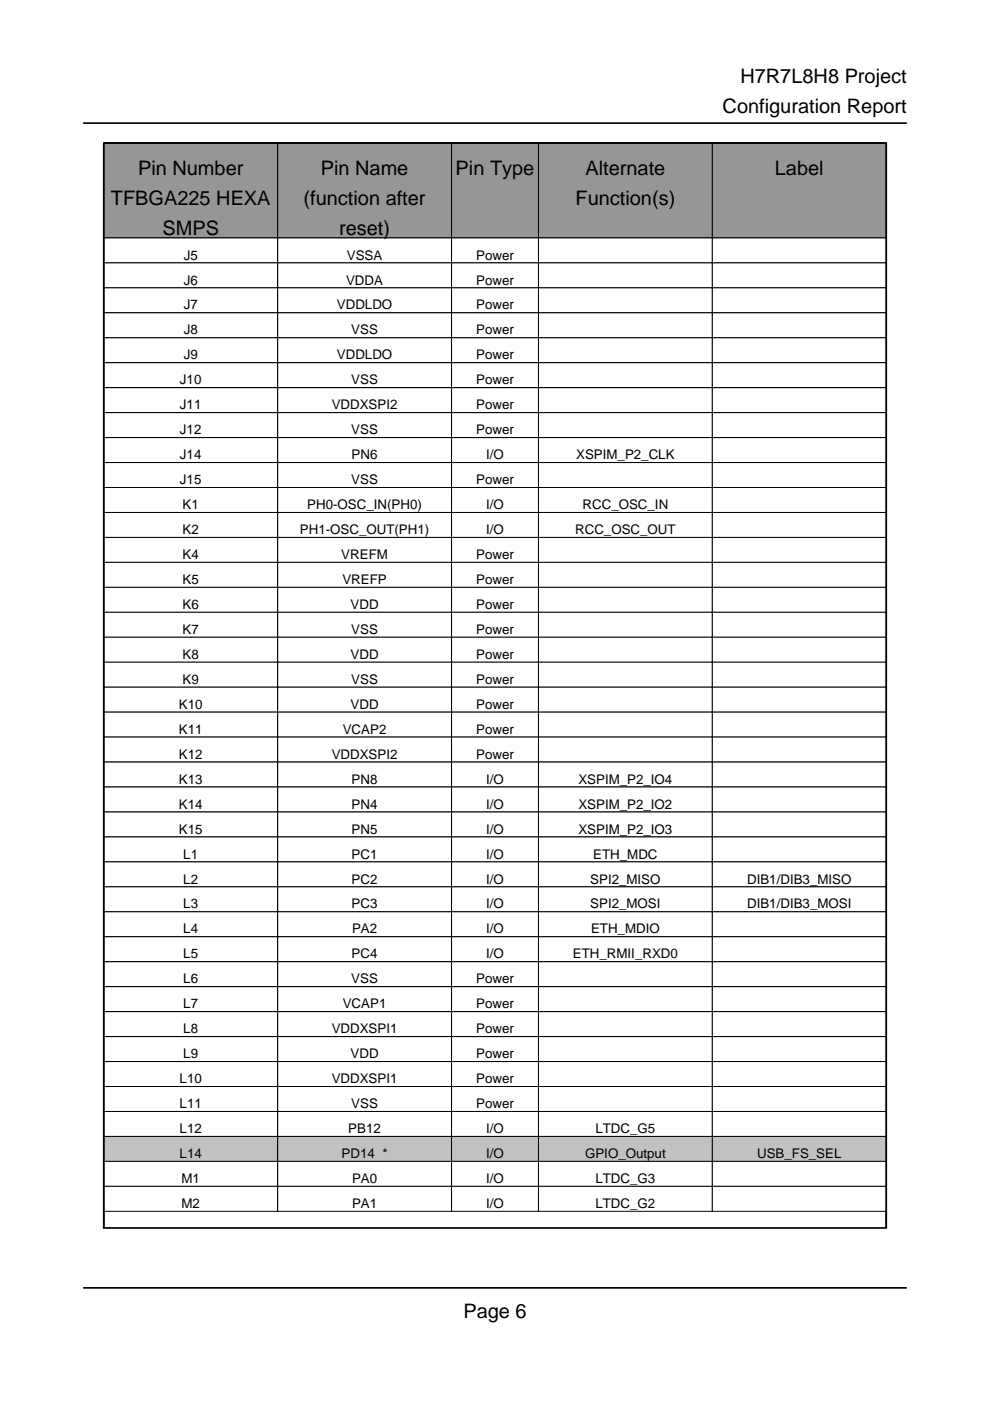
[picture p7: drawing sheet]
<svg xmlns="http://www.w3.org/2000/svg" width="210mm" height="297mm" viewBox="0 0 210 297" stroke-linecap="round" stroke-linejoin="round" font-family="sans-serif">
<defs><g id="words">
<g font-size="4.2">
<text x="157" y="17.6">H7R7L8H8 Project</text>
<text x="153.2" y="24">Configuration Report</text>
<text x="29.3" y="37">Pin Number</text>
<text x="68" y="37">Pin Name</text>
<text x="96.6" y="37">Pin Type</text>
<text x="124.1" y="37">Alternate</text>
<text x="164.3" y="37">Label</text>
<text x="23.5" y="43.4">TFBGA225 HEXA</text>
<text x="64.4" y="43.4">(function after</text>
<text x="122" y="43.4">Function(s)</text>
<text x="34.4" y="49.7">SMPS</text>
<text x="71.9" y="49.7">reset)</text>
<text x="98.2" y="279.4">Page 6</text>
</g>
<g font-size="2.8">
<text x="38.9" y="55">J5</text>
<text x="73.5" y="55">VSSA</text>
<text x="101" y="55">Power</text>
<text x="38.9" y="60.3">J6</text>
<text x="38.9" y="65.6">J7</text>
<text x="71.4" y="65.6">VDDLDO</text>
<text x="73.4" y="60.3">VDDA</text>
<text x="101" y="60.3">Power</text>
<text x="101" y="65.6">Power</text>
<text x="38.9" y="70.9">J8</text>
<text x="74.5" y="70.9">VSS</text>
<text x="101" y="70.9">Power</text>
<text x="38.9" y="76.2">J9</text>
<text x="71.4" y="76.2">VDDLDO</text>
<text x="101" y="76.2">Power</text>
<text x="38.2" y="81.5">J10</text>
<text x="74.5" y="81.5">VSS</text>
<text x="101" y="81.5">Power</text>
<text x="38.2" y="86.8">J11</text>
<text x="70.3" y="86.8">VDDXSPI2</text>
<text x="101" y="86.8">Power</text>
<text x="38.2" y="92.1">J12</text>
<text x="74.5" y="92.1">VSS</text>
<text x="101" y="92.1">Power</text>
<text x="38.2" y="97.4">J14</text>
<text x="74.6" y="97.4">PN6</text>
<text x="103.1" y="97.4">I/O</text>
<text x="122.2" y="97.4">XSPIM_P2_CLK</text>
<text x="38.2" y="102.7">J15</text>
<text x="38.7" y="107.9">K1</text>
<text x="65.2" y="107.9">PH0-OSC_IN(PH0)</text>
<text x="74.5" y="102.7">VSS</text>
<text x="101" y="102.7">Power</text>
<text x="103.1" y="107.9">I/O</text>
<text x="123.5" y="107.9">RCC_OSC_IN</text>
<text x="38.7" y="113.2">K2</text>
<text x="63.6" y="113.2">PH1-OSC_OUT(PH1)</text>
<text x="103.1" y="113.2">I/O</text>
<text x="121.9" y="113.2">RCC_OSC_OUT</text>
<text x="38.7" y="118.5">K4</text>
<text x="72.4" y="118.5">VREFM</text>
<text x="101" y="118.5">Power</text>
<text x="38.7" y="123.8">K5</text>
<text x="72.6" y="123.8">VREFP</text>
<text x="101" y="123.8">Power</text>
<text x="38.7" y="129.1">K6</text>
<text x="74.3" y="129.1">VDD</text>
<text x="101" y="129.1">Power</text>
<text x="38.7" y="134.4">K7</text>
<text x="74.5" y="134.4">VSS</text>
<text x="101" y="134.4">Power</text>
<text x="38.7" y="139.7">K8</text>
<text x="74.3" y="139.7">VDD</text>
<text x="101" y="139.7">Power</text>
<text x="38.7" y="145">K9</text>
<text x="74.5" y="145">VSS</text>
<text x="101" y="145">Power</text>
<text x="37.9" y="150.3">K10</text>
<text x="37.9" y="155.6">K11</text>
<text x="72.7" y="155.6">VCAP2</text>
<text x="74.3" y="150.3">VDD</text>
<text x="101" y="150.3">Power</text>
<text x="101" y="155.6">Power</text>
<text x="37.9" y="160.9">K12</text>
<text x="70.3" y="160.9">VDDXSPI2</text>
<text x="101" y="160.9">Power</text>
<text x="37.9" y="166.2">K13</text>
<text x="74.6" y="166.2">PN8</text>
<text x="103.1" y="166.2">I/O</text>
<text x="122.6" y="166.2">XSPIM_P2_IO4</text>
<text x="37.9" y="171.4">K14</text>
<text x="74.6" y="171.4">PN4</text>
<text x="103.1" y="171.4">I/O</text>
<text x="122.6" y="171.4">XSPIM_P2_IO2</text>
<text x="37.9" y="176.7">K15</text>
<text x="74.6" y="176.7">PN5</text>
<text x="103.1" y="176.7">I/O</text>
<text x="122.6" y="176.7">XSPIM_P2_IO3</text>
<text x="38.9" y="182">L1</text>
<text x="74.6" y="182">PC1</text>
<text x="103.1" y="182">I/O</text>
<text x="125.8" y="182">ETH_MDC</text>
<text x="38.9" y="187.3">L2</text>
<text x="74.6" y="187.3">PC2</text>
<text x="103.1" y="187.3">I/O</text>
<text x="125.2" y="187.3">SPI2_MISO</text>
<text x="158.4" y="187.3">DIB1/DIB3_MISO</text>
<text x="38.9" y="192.6">L3</text>
<text x="38.9" y="197.9">L4</text>
<text x="74.6" y="192.6">PC3</text>
<text x="74.6" y="197.9">PA2</text>
<text x="103.1" y="192.6">I/O</text>
<text x="103.1" y="197.9">I/O</text>
<text x="125.2" y="192.6">SPI2_MOSI</text>
<text x="125.3" y="197.9">ETH_MDIO</text>
<text x="158.4" y="192.6">DIB1/DIB3_MOSI</text>
<text x="38.9" y="203.2">L5</text>
<text x="74.6" y="203.2">PC4</text>
<text x="103.1" y="203.2">I/O</text>
<text x="121.5" y="203.2">ETH_RMII_RXD0</text>
<text x="38.9" y="208.5">L6</text>
<text x="74.5" y="208.5">VSS</text>
<text x="101" y="208.5">Power</text>
<text x="38.9" y="213.8">L7</text>
<text x="72.7" y="213.8">VCAP1</text>
<text x="101" y="213.8">Power</text>
<text x="38.9" y="219.1">L8</text>
<text x="70.3" y="219.1">VDDXSPI1</text>
<text x="101" y="219.1">Power</text>
<text x="38.9" y="224.4">L9</text>
<text x="74.3" y="224.4">VDD</text>
<text x="101" y="224.4">Power</text>
<text x="38.1" y="229.7">L10</text>
<text x="70.3" y="229.7">VDDXSPI1</text>
<text x="101" y="229.7">Power</text>
<text x="38.1" y="234.9">L11</text>
<text x="74.5" y="234.9">VSS</text>
<text x="101" y="234.9">Power</text>
<text x="38.1" y="240.2">L12</text>
<text x="38.1" y="245.5">L14</text>
<text x="72.4" y="245.5">PD14 *</text>
<text x="73.9" y="240.2">PB12</text>
<text x="103.1" y="240.2">I/O</text>
<text x="103.1" y="245.5">I/O</text>
<text x="124.1" y="245.5">GPIO_Output</text>
<text x="126.2" y="240.2">LTDC_G5</text>
<text x="160.5" y="245.5">USB_FS_SEL</text>
<text x="38.5" y="250.8">M1</text>
<text x="74.6" y="250.8">PA0</text>
<text x="103.1" y="250.8">I/O</text>
<text x="126.2" y="250.8">LTDC_G3</text>
<text x="38.5" y="256.1">M2</text>
<text x="74.6" y="256.1">PA1</text>
<text x="103.1" y="256.1">I/O</text>
<text x="126.2" y="256.1">LTDC_G2</text>
</g>
</g></defs>
<path d="M22 260.3v-230h165.9v230" fill="none" stroke="#000" stroke-width=".35"/>
<path d="M22 30.3h36.9v20.1h-36.9z" fill="#90989e"/>
<path d="M22 30.3h36.9v20.1h-36.9z" fill="none" stroke="#000" stroke-width=".21"/>
<path d="M58.9 30.3h36.8v20.1h-36.8z" fill="#90989e"/>
<path d="M58.9 30.3h36.8v20.1h-36.8z" fill="none" stroke="#000" stroke-width=".21"/>
<path d="M95.7 30.3h18.5v20.1h-18.5z" fill="#90989e"/>
<path d="M95.7 30.3h18.5v20.1h-18.5z" fill="none" stroke="#000" stroke-width=".21"/>
<path d="M114.2 30.3h36.8v20.1h-36.8z" fill="#90989e"/>
<path d="M114.2 30.3h36.8v20.1h-36.8z" fill="none" stroke="#000" stroke-width=".21"/>
<path d="M151 30.3h36.9v20.1h-36.9z" fill="#90989e"/>
<path d="M151 30.3h36.9v20.1h-36.9z" fill="none" stroke="#000" stroke-width=".21"/>
<path d="M22 50.4h36.9v5.3h-36.9z" fill="#fff"/>
<path d="M22 50.4h36.9v5.3h-36.9z" fill="none" stroke="#000" stroke-width=".21"/>
<path d="M58.9 50.4h36.8v5.3h-36.8z" fill="#fff"/>
<path d="M58.9 50.4h36.8v5.3h-36.8z" fill="none" stroke="#000" stroke-width=".21"/>
<path d="M95.7 50.4h18.5v5.3h-18.5z" fill="#fff"/>
<path d="M95.7 50.4h18.5v5.3h-18.5z" fill="none" stroke="#000" stroke-width=".21"/>
<path d="M114.2 50.4h36.8v5.3h-36.8z" fill="#fff"/>
<path d="M114.2 50.4h36.8v5.3h-36.8z" fill="none" stroke="#000" stroke-width=".21"/>
<path d="M151 50.4h36.9v5.3h-36.9z" fill="#fff"/>
<path d="M151 50.4h36.9v5.3h-36.9z" fill="none" stroke="#000" stroke-width=".21"/>
<path d="M22 55.7h36.9v5.3h-36.9z" fill="#fff"/>
<path d="M22 55.7h36.9v5.3h-36.9z" fill="none" stroke="#000" stroke-width=".21"/>
<path d="M58.9 55.7h36.8v5.3h-36.8z" fill="#fff"/>
<path d="M58.9 55.7h36.8v5.3h-36.8z" fill="none" stroke="#000" stroke-width=".21"/>
<path d="M95.7 55.7h18.5v5.3h-18.5z" fill="#fff"/>
<path d="M95.7 55.7h18.5v5.3h-18.5z" fill="none" stroke="#000" stroke-width=".21"/>
<path d="M114.2 55.7h36.8v5.3h-36.8z" fill="#fff"/>
<path d="M114.2 55.7h36.8v5.3h-36.8z" fill="none" stroke="#000" stroke-width=".21"/>
<path d="M151 55.7h36.9v5.3h-36.9z" fill="#fff"/>
<path d="M151 55.7h36.9v5.3h-36.9z" fill="none" stroke="#000" stroke-width=".21"/>
<path d="M22 61h36.9v5.3h-36.9z" fill="#fff"/>
<path d="M22 61h36.9v5.3h-36.9z" fill="none" stroke="#000" stroke-width=".21"/>
<path d="M58.9 61h36.8v5.3h-36.8z" fill="#fff"/>
<path d="M58.9 61h36.8v5.3h-36.8z" fill="none" stroke="#000" stroke-width=".21"/>
<path d="M95.7 61h18.5v5.3h-18.5z" fill="#fff"/>
<path d="M95.7 61h18.5v5.3h-18.5z" fill="none" stroke="#000" stroke-width=".21"/>
<path d="M114.2 61h36.8v5.3h-36.8z" fill="#fff"/>
<path d="M114.2 61h36.8v5.3h-36.8z" fill="none" stroke="#000" stroke-width=".21"/>
<path d="M151 61h36.9v5.3h-36.9z" fill="#fff"/>
<path d="M151 61h36.9v5.3h-36.9z" fill="none" stroke="#000" stroke-width=".21"/>
<path d="M22 66.3h36.9v5.3h-36.9z" fill="#fff"/>
<path d="M22 66.3h36.9v5.3h-36.9z" fill="none" stroke="#000" stroke-width=".21"/>
<path d="M58.9 66.3h36.8v5.3h-36.8z" fill="#fff"/>
<path d="M58.9 66.3h36.8v5.3h-36.8z" fill="none" stroke="#000" stroke-width=".21"/>
<path d="M95.7 66.3h18.5v5.3h-18.5z" fill="#fff"/>
<path d="M95.7 66.3h18.5v5.3h-18.5z" fill="none" stroke="#000" stroke-width=".21"/>
<path d="M114.2 66.3h36.8v5.3h-36.8z" fill="#fff"/>
<path d="M114.2 66.3h36.8v5.3h-36.8z" fill="none" stroke="#000" stroke-width=".21"/>
<path d="M151 66.3h36.9v5.3h-36.9z" fill="#fff"/>
<path d="M151 66.3h36.9v5.3h-36.9z" fill="none" stroke="#000" stroke-width=".21"/>
<path d="M22 71.6h36.9v5.3h-36.9z" fill="#fff"/>
<path d="M22 71.6h36.9v5.3h-36.9z" fill="none" stroke="#000" stroke-width=".21"/>
<path d="M58.9 71.6h36.8v5.3h-36.8z" fill="#fff"/>
<path d="M58.9 71.6h36.8v5.3h-36.8z" fill="none" stroke="#000" stroke-width=".21"/>
<path d="M95.7 71.6h18.5v5.3h-18.5z" fill="#fff"/>
<path d="M95.7 71.6h18.5v5.3h-18.5z" fill="none" stroke="#000" stroke-width=".21"/>
<path d="M114.2 71.6h36.8v5.3h-36.8z" fill="#fff"/>
<path d="M114.2 71.6h36.8v5.3h-36.8z" fill="none" stroke="#000" stroke-width=".21"/>
<path d="M151 71.6h36.9v5.3h-36.9z" fill="#fff"/>
<path d="M151 71.6h36.9v5.3h-36.9z" fill="none" stroke="#000" stroke-width=".21"/>
<path d="M22 76.9h36.9v5.3h-36.9z" fill="#fff"/>
<path d="M22 76.9h36.9v5.3h-36.9z" fill="none" stroke="#000" stroke-width=".21"/>
<path d="M58.9 76.9h36.8v5.3h-36.8z" fill="#fff"/>
<path d="M58.9 76.9h36.8v5.3h-36.8z" fill="none" stroke="#000" stroke-width=".21"/>
<path d="M95.7 76.9h18.5v5.3h-18.5z" fill="#fff"/>
<path d="M95.7 76.9h18.5v5.3h-18.5z" fill="none" stroke="#000" stroke-width=".21"/>
<path d="M114.2 76.9h36.8v5.3h-36.8z" fill="#fff"/>
<path d="M114.2 76.9h36.8v5.3h-36.8z" fill="none" stroke="#000" stroke-width=".21"/>
<path d="M151 76.9h36.9v5.3h-36.9z" fill="#fff"/>
<path d="M151 76.9h36.9v5.3h-36.9z" fill="none" stroke="#000" stroke-width=".21"/>
<path d="M22 82.2h36.9v5.3h-36.9z" fill="#fff"/>
<path d="M22 82.2h36.9v5.3h-36.9z" fill="none" stroke="#000" stroke-width=".21"/>
<path d="M58.9 82.2h36.8v5.3h-36.8z" fill="#fff"/>
<path d="M58.9 82.2h36.8v5.3h-36.8z" fill="none" stroke="#000" stroke-width=".21"/>
<path d="M95.7 82.2h18.5v5.3h-18.5z" fill="#fff"/>
<path d="M95.7 82.2h18.5v5.3h-18.5z" fill="none" stroke="#000" stroke-width=".21"/>
<path d="M114.2 82.2h36.8v5.3h-36.8z" fill="#fff"/>
<path d="M114.2 82.2h36.8v5.3h-36.8z" fill="none" stroke="#000" stroke-width=".21"/>
<path d="M151 82.2h36.9v5.3h-36.9z" fill="#fff"/>
<path d="M151 82.2h36.9v5.3h-36.9z" fill="none" stroke="#000" stroke-width=".21"/>
<path d="M22 87.5h36.9v5.3h-36.9z" fill="#fff"/>
<path d="M22 87.5h36.9v5.3h-36.9z" fill="none" stroke="#000" stroke-width=".21"/>
<path d="M58.9 87.5h36.8v5.3h-36.8z" fill="#fff"/>
<path d="M58.9 87.5h36.8v5.3h-36.8z" fill="none" stroke="#000" stroke-width=".21"/>
<path d="M95.7 87.5h18.5v5.3h-18.5z" fill="#fff"/>
<path d="M95.7 87.5h18.5v5.3h-18.5z" fill="none" stroke="#000" stroke-width=".21"/>
<path d="M114.2 87.5h36.8v5.3h-36.8z" fill="#fff"/>
<path d="M114.2 87.5h36.8v5.3h-36.8z" fill="none" stroke="#000" stroke-width=".21"/>
<path d="M151 87.5h36.9v5.3h-36.9z" fill="#fff"/>
<path d="M151 87.5h36.9v5.3h-36.9z" fill="none" stroke="#000" stroke-width=".21"/>
<path d="M22 92.8h36.9v5.3h-36.9z" fill="#fff"/>
<path d="M22 92.8h36.9v5.3h-36.9z" fill="none" stroke="#000" stroke-width=".21"/>
<path d="M58.9 92.8h36.8v5.3h-36.8z" fill="#fff"/>
<path d="M58.9 92.8h36.8v5.3h-36.8z" fill="none" stroke="#000" stroke-width=".21"/>
<path d="M95.7 92.8h18.5v5.3h-18.5z" fill="#fff"/>
<path d="M95.7 92.8h18.5v5.3h-18.5z" fill="none" stroke="#000" stroke-width=".21"/>
<path d="M114.2 92.8h36.8v5.3h-36.8z" fill="#fff"/>
<path d="M114.2 92.8h36.8v5.3h-36.8z" fill="none" stroke="#000" stroke-width=".21"/>
<path d="M151 92.8h36.9v5.3h-36.9z" fill="#fff"/>
<path d="M151 92.8h36.9v5.3h-36.9z" fill="none" stroke="#000" stroke-width=".21"/>
<path d="M22 98.1h36.9v5.3h-36.9z" fill="#fff"/>
<path d="M22 98.1h36.9v5.3h-36.9z" fill="none" stroke="#000" stroke-width=".21"/>
<path d="M58.9 98.1h36.8v5.3h-36.8z" fill="#fff"/>
<path d="M58.9 98.1h36.8v5.3h-36.8z" fill="none" stroke="#000" stroke-width=".21"/>
<path d="M95.7 98.1h18.5v5.3h-18.5z" fill="#fff"/>
<path d="M95.7 98.1h18.5v5.3h-18.5z" fill="none" stroke="#000" stroke-width=".21"/>
<path d="M114.2 98.1h36.8v5.3h-36.8z" fill="#fff"/>
<path d="M114.2 98.1h36.8v5.3h-36.8z" fill="none" stroke="#000" stroke-width=".21"/>
<path d="M151 98.1h36.9v5.3h-36.9z" fill="#fff"/>
<path d="M151 98.1h36.9v5.3h-36.9z" fill="none" stroke="#000" stroke-width=".21"/>
<path d="M22 103.4h36.9v5.3h-36.9z" fill="#fff"/>
<path d="M22 103.4h36.9v5.3h-36.9z" fill="none" stroke="#000" stroke-width=".21"/>
<path d="M58.9 103.4h36.8v5.3h-36.8z" fill="#fff"/>
<path d="M58.9 103.4h36.8v5.3h-36.8z" fill="none" stroke="#000" stroke-width=".21"/>
<path d="M95.7 103.4h18.5v5.3h-18.5z" fill="#fff"/>
<path d="M95.7 103.4h18.5v5.3h-18.5z" fill="none" stroke="#000" stroke-width=".21"/>
<path d="M114.2 103.4h36.8v5.3h-36.8z" fill="#fff"/>
<path d="M114.2 103.4h36.8v5.3h-36.8z" fill="none" stroke="#000" stroke-width=".21"/>
<path d="M151 103.4h36.9v5.3h-36.9z" fill="#fff"/>
<path d="M151 103.4h36.9v5.3h-36.9z" fill="none" stroke="#000" stroke-width=".21"/>
<path d="M22 108.7h36.9v5.2h-36.9z" fill="#fff"/>
<path d="M22 108.7h36.9v5.2h-36.9z" fill="none" stroke="#000" stroke-width=".21"/>
<path d="M58.9 108.7h36.8v5.2h-36.8z" fill="#fff"/>
<path d="M58.9 108.7h36.8v5.2h-36.8z" fill="none" stroke="#000" stroke-width=".21"/>
<path d="M95.7 108.7h18.5v5.2h-18.5z" fill="#fff"/>
<path d="M95.7 108.7h18.5v5.2h-18.5z" fill="none" stroke="#000" stroke-width=".21"/>
<path d="M114.2 108.7h36.8v5.2h-36.8z" fill="#fff"/>
<path d="M114.2 108.7h36.8v5.2h-36.8z" fill="none" stroke="#000" stroke-width=".21"/>
<path d="M151 108.7h36.9v5.2h-36.9z" fill="#fff"/>
<path d="M151 108.7h36.9v5.2h-36.9z" fill="none" stroke="#000" stroke-width=".21"/>
<path d="M22 113.9h36.9v5.3h-36.9z" fill="#fff"/>
<path d="M22 113.9h36.9v5.3h-36.9z" fill="none" stroke="#000" stroke-width=".21"/>
<path d="M58.9 113.9h36.8v5.3h-36.8z" fill="#fff"/>
<path d="M58.9 113.9h36.8v5.3h-36.8z" fill="none" stroke="#000" stroke-width=".21"/>
<path d="M95.7 113.9h18.5v5.3h-18.5z" fill="#fff"/>
<path d="M95.7 113.9h18.5v5.3h-18.5z" fill="none" stroke="#000" stroke-width=".21"/>
<path d="M114.2 113.9h36.8v5.3h-36.8z" fill="#fff"/>
<path d="M114.2 113.9h36.8v5.3h-36.8z" fill="none" stroke="#000" stroke-width=".21"/>
<path d="M151 113.9h36.9v5.3h-36.9z" fill="#fff"/>
<path d="M151 113.9h36.9v5.3h-36.9z" fill="none" stroke="#000" stroke-width=".21"/>
<path d="M22 119.2h36.9v5.3h-36.9z" fill="#fff"/>
<path d="M22 119.2h36.9v5.3h-36.9z" fill="none" stroke="#000" stroke-width=".21"/>
<path d="M58.9 119.2h36.8v5.3h-36.8z" fill="#fff"/>
<path d="M58.9 119.2h36.8v5.3h-36.8z" fill="none" stroke="#000" stroke-width=".21"/>
<path d="M95.7 119.2h18.5v5.3h-18.5z" fill="#fff"/>
<path d="M95.7 119.2h18.5v5.3h-18.5z" fill="none" stroke="#000" stroke-width=".21"/>
<path d="M114.2 119.2h36.8v5.3h-36.8z" fill="#fff"/>
<path d="M114.2 119.2h36.8v5.3h-36.8z" fill="none" stroke="#000" stroke-width=".21"/>
<path d="M151 119.2h36.9v5.3h-36.9z" fill="#fff"/>
<path d="M151 119.2h36.9v5.3h-36.9z" fill="none" stroke="#000" stroke-width=".21"/>
<path d="M22 124.5h36.9v5.3h-36.9z" fill="#fff"/>
<path d="M22 124.5h36.9v5.3h-36.9z" fill="none" stroke="#000" stroke-width=".21"/>
<path d="M58.9 124.5h36.8v5.3h-36.8z" fill="#fff"/>
<path d="M58.9 124.5h36.8v5.3h-36.8z" fill="none" stroke="#000" stroke-width=".21"/>
<path d="M95.7 124.5h18.5v5.3h-18.5z" fill="#fff"/>
<path d="M95.7 124.5h18.5v5.3h-18.5z" fill="none" stroke="#000" stroke-width=".21"/>
<path d="M114.2 124.5h36.8v5.3h-36.8z" fill="#fff"/>
<path d="M114.2 124.5h36.8v5.3h-36.8z" fill="none" stroke="#000" stroke-width=".21"/>
<path d="M151 124.5h36.9v5.3h-36.9z" fill="#fff"/>
<path d="M151 124.5h36.9v5.3h-36.9z" fill="none" stroke="#000" stroke-width=".21"/>
<path d="M22 129.8h36.9v5.3h-36.9z" fill="#fff"/>
<path d="M22 129.8h36.9v5.3h-36.9z" fill="none" stroke="#000" stroke-width=".21"/>
<path d="M58.9 129.8h36.8v5.3h-36.8z" fill="#fff"/>
<path d="M58.9 129.8h36.8v5.3h-36.8z" fill="none" stroke="#000" stroke-width=".21"/>
<path d="M95.7 129.8h18.5v5.3h-18.5z" fill="#fff"/>
<path d="M95.7 129.8h18.5v5.3h-18.5z" fill="none" stroke="#000" stroke-width=".21"/>
<path d="M114.2 129.8h36.8v5.3h-36.8z" fill="#fff"/>
<path d="M114.2 129.8h36.8v5.3h-36.8z" fill="none" stroke="#000" stroke-width=".21"/>
<path d="M151 129.8h36.9v5.3h-36.9z" fill="#fff"/>
<path d="M151 129.8h36.9v5.3h-36.9z" fill="none" stroke="#000" stroke-width=".21"/>
<path d="M22 135.1h36.9v5.3h-36.9z" fill="#fff"/>
<path d="M22 135.1h36.9v5.3h-36.9z" fill="none" stroke="#000" stroke-width=".21"/>
<path d="M58.9 135.1h36.8v5.3h-36.8z" fill="#fff"/>
<path d="M58.9 135.1h36.8v5.3h-36.8z" fill="none" stroke="#000" stroke-width=".21"/>
<path d="M95.7 135.1h18.5v5.3h-18.5z" fill="#fff"/>
<path d="M95.7 135.1h18.5v5.3h-18.5z" fill="none" stroke="#000" stroke-width=".21"/>
<path d="M114.2 135.1h36.8v5.3h-36.8z" fill="#fff"/>
<path d="M114.2 135.1h36.8v5.3h-36.8z" fill="none" stroke="#000" stroke-width=".21"/>
<path d="M151 135.1h36.9v5.3h-36.9z" fill="#fff"/>
<path d="M151 135.1h36.9v5.3h-36.9z" fill="none" stroke="#000" stroke-width=".21"/>
<path d="M22 140.4h36.9v5.3h-36.9z" fill="#fff"/>
<path d="M22 140.4h36.9v5.3h-36.9z" fill="none" stroke="#000" stroke-width=".21"/>
<path d="M58.9 140.4h36.8v5.3h-36.8z" fill="#fff"/>
<path d="M58.9 140.4h36.8v5.3h-36.8z" fill="none" stroke="#000" stroke-width=".21"/>
<path d="M95.7 140.4h18.5v5.3h-18.5z" fill="#fff"/>
<path d="M95.7 140.4h18.5v5.3h-18.5z" fill="none" stroke="#000" stroke-width=".21"/>
<path d="M114.2 140.4h36.8v5.3h-36.8z" fill="#fff"/>
<path d="M114.2 140.4h36.8v5.3h-36.8z" fill="none" stroke="#000" stroke-width=".21"/>
<path d="M151 140.4h36.9v5.3h-36.9z" fill="#fff"/>
<path d="M151 140.4h36.9v5.3h-36.9z" fill="none" stroke="#000" stroke-width=".21"/>
<path d="M22 145.7h36.9v5.3h-36.9z" fill="#fff"/>
<path d="M22 145.7h36.9v5.3h-36.9z" fill="none" stroke="#000" stroke-width=".21"/>
<path d="M58.9 145.7h36.8v5.3h-36.8z" fill="#fff"/>
<path d="M58.9 145.7h36.8v5.3h-36.8z" fill="none" stroke="#000" stroke-width=".21"/>
<path d="M95.7 145.7h18.5v5.3h-18.5z" fill="#fff"/>
<path d="M95.7 145.7h18.5v5.3h-18.5z" fill="none" stroke="#000" stroke-width=".21"/>
<path d="M114.2 145.7h36.8v5.3h-36.8z" fill="#fff"/>
<path d="M114.2 145.7h36.8v5.3h-36.8z" fill="none" stroke="#000" stroke-width=".21"/>
<path d="M151 145.7h36.9v5.3h-36.9z" fill="#fff"/>
<path d="M151 145.7h36.9v5.3h-36.9z" fill="none" stroke="#000" stroke-width=".21"/>
<path d="M22 151h36.9v5.3h-36.9z" fill="#fff"/>
<path d="M22 151h36.9v5.3h-36.9z" fill="none" stroke="#000" stroke-width=".21"/>
<path d="M58.9 151h36.8v5.3h-36.8z" fill="#fff"/>
<path d="M58.9 151h36.8v5.3h-36.8z" fill="none" stroke="#000" stroke-width=".21"/>
<path d="M95.7 151h18.5v5.3h-18.5z" fill="#fff"/>
<path d="M95.7 151h18.5v5.3h-18.5z" fill="none" stroke="#000" stroke-width=".21"/>
<path d="M114.2 151h36.8v5.3h-36.8z" fill="#fff"/>
<path d="M114.2 151h36.8v5.3h-36.8z" fill="none" stroke="#000" stroke-width=".21"/>
<path d="M151 151h36.9v5.3h-36.9z" fill="#fff"/>
<path d="M151 151h36.9v5.3h-36.9z" fill="none" stroke="#000" stroke-width=".21"/>
<path d="M22 156.3h36.9v5.3h-36.9z" fill="#fff"/>
<path d="M22 156.3h36.9v5.3h-36.9z" fill="none" stroke="#000" stroke-width=".21"/>
<path d="M58.9 156.3h36.8v5.3h-36.8z" fill="#fff"/>
<path d="M58.9 156.3h36.8v5.3h-36.8z" fill="none" stroke="#000" stroke-width=".21"/>
<path d="M95.7 156.3h18.5v5.3h-18.5z" fill="#fff"/>
<path d="M95.7 156.3h18.5v5.3h-18.5z" fill="none" stroke="#000" stroke-width=".21"/>
<path d="M114.2 156.3h36.8v5.3h-36.8z" fill="#fff"/>
<path d="M114.2 156.3h36.8v5.3h-36.8z" fill="none" stroke="#000" stroke-width=".21"/>
<path d="M151 156.3h36.9v5.3h-36.9z" fill="#fff"/>
<path d="M151 156.3h36.9v5.3h-36.9z" fill="none" stroke="#000" stroke-width=".21"/>
<path d="M22 161.6h36.9v5.3h-36.9z" fill="#fff"/>
<path d="M22 161.6h36.9v5.3h-36.9z" fill="none" stroke="#000" stroke-width=".21"/>
<path d="M58.9 161.6h36.8v5.3h-36.8z" fill="#fff"/>
<path d="M58.9 161.6h36.8v5.3h-36.8z" fill="none" stroke="#000" stroke-width=".21"/>
<path d="M95.7 161.6h18.5v5.3h-18.5z" fill="#fff"/>
<path d="M95.7 161.6h18.5v5.3h-18.5z" fill="none" stroke="#000" stroke-width=".21"/>
<path d="M114.2 161.6h36.8v5.3h-36.8z" fill="#fff"/>
<path d="M114.2 161.6h36.8v5.3h-36.8z" fill="none" stroke="#000" stroke-width=".21"/>
<path d="M151 161.6h36.9v5.3h-36.9z" fill="#fff"/>
<path d="M151 161.6h36.9v5.3h-36.9z" fill="none" stroke="#000" stroke-width=".21"/>
<path d="M22 166.9h36.9v5.3h-36.9z" fill="#fff"/>
<path d="M22 166.9h36.9v5.3h-36.9z" fill="none" stroke="#000" stroke-width=".21"/>
<path d="M58.9 166.9h36.8v5.3h-36.8z" fill="#fff"/>
<path d="M58.9 166.9h36.8v5.3h-36.8z" fill="none" stroke="#000" stroke-width=".21"/>
<path d="M95.7 166.9h18.5v5.3h-18.5z" fill="#fff"/>
<path d="M95.7 166.9h18.5v5.3h-18.5z" fill="none" stroke="#000" stroke-width=".21"/>
<path d="M114.2 166.9h36.8v5.3h-36.8z" fill="#fff"/>
<path d="M114.2 166.9h36.8v5.3h-36.8z" fill="none" stroke="#000" stroke-width=".21"/>
<path d="M151 166.9h36.9v5.3h-36.9z" fill="#fff"/>
<path d="M151 166.9h36.9v5.3h-36.9z" fill="none" stroke="#000" stroke-width=".21"/>
<path d="M22 172.2h36.9v5.2h-36.9z" fill="#fff"/>
<path d="M22 172.2h36.9v5.2h-36.9z" fill="none" stroke="#000" stroke-width=".21"/>
<path d="M58.9 172.2h36.8v5.2h-36.8z" fill="#fff"/>
<path d="M58.9 172.2h36.8v5.2h-36.8z" fill="none" stroke="#000" stroke-width=".21"/>
<path d="M95.7 172.2h18.5v5.2h-18.5z" fill="#fff"/>
<path d="M95.7 172.2h18.5v5.2h-18.5z" fill="none" stroke="#000" stroke-width=".21"/>
<path d="M114.2 172.2h36.8v5.2h-36.8z" fill="#fff"/>
<path d="M114.2 172.2h36.8v5.2h-36.8z" fill="none" stroke="#000" stroke-width=".21"/>
<path d="M151 172.2h36.9v5.2h-36.9z" fill="#fff"/>
<path d="M151 172.2h36.9v5.2h-36.9z" fill="none" stroke="#000" stroke-width=".21"/>
<path d="M22 177.4h36.9v5.3h-36.9z" fill="#fff"/>
<path d="M22 177.4h36.9v5.3h-36.9z" fill="none" stroke="#000" stroke-width=".21"/>
<path d="M58.9 177.4h36.8v5.3h-36.8z" fill="#fff"/>
<path d="M58.9 177.4h36.8v5.3h-36.8z" fill="none" stroke="#000" stroke-width=".21"/>
<path d="M95.7 177.4h18.5v5.3h-18.5z" fill="#fff"/>
<path d="M95.7 177.4h18.5v5.3h-18.5z" fill="none" stroke="#000" stroke-width=".21"/>
<path d="M114.2 177.4h36.8v5.3h-36.8z" fill="#fff"/>
<path d="M114.2 177.4h36.8v5.3h-36.8z" fill="none" stroke="#000" stroke-width=".21"/>
<path d="M151 177.4h36.9v5.3h-36.9z" fill="#fff"/>
<path d="M151 177.4h36.9v5.3h-36.9z" fill="none" stroke="#000" stroke-width=".21"/>
<path d="M22 182.7h36.9v5.3h-36.9z" fill="#fff"/>
<path d="M22 182.7h36.9v5.3h-36.9z" fill="none" stroke="#000" stroke-width=".21"/>
<path d="M58.9 182.7h36.8v5.3h-36.8z" fill="#fff"/>
<path d="M58.9 182.7h36.8v5.3h-36.8z" fill="none" stroke="#000" stroke-width=".21"/>
<path d="M95.7 182.7h18.5v5.3h-18.5z" fill="#fff"/>
<path d="M95.7 182.7h18.5v5.3h-18.5z" fill="none" stroke="#000" stroke-width=".21"/>
<path d="M114.2 182.7h36.8v5.3h-36.8z" fill="#fff"/>
<path d="M114.2 182.7h36.8v5.3h-36.8z" fill="none" stroke="#000" stroke-width=".21"/>
<path d="M151 182.7h36.9v5.3h-36.9z" fill="#fff"/>
<path d="M151 182.7h36.9v5.3h-36.9z" fill="none" stroke="#000" stroke-width=".21"/>
<path d="M22 188h36.9v5.3h-36.9z" fill="#fff"/>
<path d="M22 188h36.9v5.3h-36.9z" fill="none" stroke="#000" stroke-width=".21"/>
<path d="M58.9 188h36.8v5.3h-36.8z" fill="#fff"/>
<path d="M58.9 188h36.8v5.3h-36.8z" fill="none" stroke="#000" stroke-width=".21"/>
<path d="M95.7 188h18.5v5.3h-18.5z" fill="#fff"/>
<path d="M95.7 188h18.5v5.3h-18.5z" fill="none" stroke="#000" stroke-width=".21"/>
<path d="M114.2 188h36.8v5.3h-36.8z" fill="#fff"/>
<path d="M114.2 188h36.8v5.3h-36.8z" fill="none" stroke="#000" stroke-width=".21"/>
<path d="M151 188h36.9v5.3h-36.9z" fill="#fff"/>
<path d="M151 188h36.9v5.3h-36.9z" fill="none" stroke="#000" stroke-width=".21"/>
<path d="M22 193.3h36.9v5.3h-36.9z" fill="#fff"/>
<path d="M22 193.3h36.9v5.3h-36.9z" fill="none" stroke="#000" stroke-width=".21"/>
<path d="M58.9 193.3h36.8v5.3h-36.8z" fill="#fff"/>
<path d="M58.9 193.3h36.8v5.3h-36.8z" fill="none" stroke="#000" stroke-width=".21"/>
<path d="M95.7 193.3h18.5v5.3h-18.5z" fill="#fff"/>
<path d="M95.7 193.3h18.5v5.3h-18.5z" fill="none" stroke="#000" stroke-width=".21"/>
<path d="M114.2 193.3h36.8v5.3h-36.8z" fill="#fff"/>
<path d="M114.2 193.3h36.8v5.3h-36.8z" fill="none" stroke="#000" stroke-width=".21"/>
<path d="M151 193.3h36.9v5.3h-36.9z" fill="#fff"/>
<path d="M151 193.3h36.9v5.3h-36.9z" fill="none" stroke="#000" stroke-width=".21"/>
<path d="M22 198.6h36.9v5.3h-36.9z" fill="#fff"/>
<path d="M22 198.6h36.9v5.3h-36.9z" fill="none" stroke="#000" stroke-width=".21"/>
<path d="M58.9 198.6h36.8v5.3h-36.8z" fill="#fff"/>
<path d="M58.9 198.6h36.8v5.3h-36.8z" fill="none" stroke="#000" stroke-width=".21"/>
<path d="M95.7 198.6h18.5v5.3h-18.5z" fill="#fff"/>
<path d="M95.7 198.6h18.5v5.3h-18.5z" fill="none" stroke="#000" stroke-width=".21"/>
<path d="M114.2 198.6h36.8v5.3h-36.8z" fill="#fff"/>
<path d="M114.2 198.6h36.8v5.3h-36.8z" fill="none" stroke="#000" stroke-width=".21"/>
<path d="M151 198.6h36.9v5.3h-36.9z" fill="#fff"/>
<path d="M151 198.6h36.9v5.3h-36.9z" fill="none" stroke="#000" stroke-width=".21"/>
<path d="M22 203.9h36.9v5.3h-36.9z" fill="#fff"/>
<path d="M22 203.9h36.9v5.3h-36.9z" fill="none" stroke="#000" stroke-width=".21"/>
<path d="M58.9 203.9h36.8v5.3h-36.8z" fill="#fff"/>
<path d="M58.9 203.9h36.8v5.3h-36.8z" fill="none" stroke="#000" stroke-width=".21"/>
<path d="M95.7 203.9h18.5v5.3h-18.5z" fill="#fff"/>
<path d="M95.7 203.9h18.5v5.3h-18.5z" fill="none" stroke="#000" stroke-width=".21"/>
<path d="M114.2 203.9h36.8v5.3h-36.8z" fill="#fff"/>
<path d="M114.2 203.9h36.8v5.3h-36.8z" fill="none" stroke="#000" stroke-width=".21"/>
<path d="M151 203.9h36.9v5.3h-36.9z" fill="#fff"/>
<path d="M151 203.9h36.9v5.3h-36.9z" fill="none" stroke="#000" stroke-width=".21"/>
<path d="M22 209.2h36.9v5.3h-36.9z" fill="#fff"/>
<path d="M22 209.2h36.9v5.3h-36.9z" fill="none" stroke="#000" stroke-width=".21"/>
<path d="M58.9 209.2h36.8v5.3h-36.8z" fill="#fff"/>
<path d="M58.9 209.2h36.8v5.3h-36.8z" fill="none" stroke="#000" stroke-width=".21"/>
<path d="M95.7 209.2h18.5v5.3h-18.5z" fill="#fff"/>
<path d="M95.7 209.2h18.5v5.3h-18.5z" fill="none" stroke="#000" stroke-width=".21"/>
<path d="M114.2 209.2h36.8v5.3h-36.8z" fill="#fff"/>
<path d="M114.2 209.2h36.8v5.3h-36.8z" fill="none" stroke="#000" stroke-width=".21"/>
<path d="M151 209.2h36.9v5.3h-36.9z" fill="#fff"/>
<path d="M151 209.2h36.9v5.3h-36.9z" fill="none" stroke="#000" stroke-width=".21"/>
<path d="M22 214.5h36.9v5.3h-36.9z" fill="#fff"/>
<path d="M22 214.5h36.9v5.3h-36.9z" fill="none" stroke="#000" stroke-width=".21"/>
<path d="M58.9 214.5h36.8v5.3h-36.8z" fill="#fff"/>
<path d="M58.9 214.5h36.8v5.3h-36.8z" fill="none" stroke="#000" stroke-width=".21"/>
<path d="M95.7 214.5h18.5v5.3h-18.5z" fill="#fff"/>
<path d="M95.7 214.5h18.5v5.3h-18.5z" fill="none" stroke="#000" stroke-width=".21"/>
<path d="M114.2 214.5h36.8v5.3h-36.8z" fill="#fff"/>
<path d="M114.2 214.5h36.8v5.3h-36.8z" fill="none" stroke="#000" stroke-width=".21"/>
<path d="M151 214.5h36.9v5.3h-36.9z" fill="#fff"/>
<path d="M151 214.5h36.9v5.3h-36.9z" fill="none" stroke="#000" stroke-width=".21"/>
<path d="M22 219.8h36.9v5.3h-36.9z" fill="#fff"/>
<path d="M22 219.8h36.9v5.3h-36.9z" fill="none" stroke="#000" stroke-width=".21"/>
<path d="M58.9 219.8h36.8v5.3h-36.8z" fill="#fff"/>
<path d="M58.9 219.8h36.8v5.3h-36.8z" fill="none" stroke="#000" stroke-width=".21"/>
<path d="M95.7 219.8h18.5v5.3h-18.5z" fill="#fff"/>
<path d="M95.7 219.8h18.5v5.3h-18.5z" fill="none" stroke="#000" stroke-width=".21"/>
<path d="M114.2 219.8h36.8v5.3h-36.8z" fill="#fff"/>
<path d="M114.2 219.8h36.8v5.3h-36.8z" fill="none" stroke="#000" stroke-width=".21"/>
<path d="M151 219.8h36.9v5.3h-36.9z" fill="#fff"/>
<path d="M151 219.8h36.9v5.3h-36.9z" fill="none" stroke="#000" stroke-width=".21"/>
<path d="M22 225.1h36.9v5.3h-36.9z" fill="#fff"/>
<path d="M22 225.1h36.9v5.3h-36.9z" fill="none" stroke="#000" stroke-width=".21"/>
<path d="M58.9 225.1h36.8v5.3h-36.8z" fill="#fff"/>
<path d="M58.9 225.1h36.8v5.3h-36.8z" fill="none" stroke="#000" stroke-width=".21"/>
<path d="M95.7 225.1h18.5v5.3h-18.5z" fill="#fff"/>
<path d="M95.7 225.1h18.5v5.3h-18.5z" fill="none" stroke="#000" stroke-width=".21"/>
<path d="M114.2 225.1h36.8v5.3h-36.8z" fill="#fff"/>
<path d="M114.2 225.1h36.8v5.3h-36.8z" fill="none" stroke="#000" stroke-width=".21"/>
<path d="M151 225.1h36.9v5.3h-36.9z" fill="#fff"/>
<path d="M151 225.1h36.9v5.3h-36.9z" fill="none" stroke="#000" stroke-width=".21"/>
<path d="M22 230.4h36.9v5.3h-36.9z" fill="#fff"/>
<path d="M22 230.4h36.9v5.3h-36.9z" fill="none" stroke="#000" stroke-width=".21"/>
<path d="M58.9 230.4h36.8v5.3h-36.8z" fill="#fff"/>
<path d="M58.9 230.4h36.8v5.3h-36.8z" fill="none" stroke="#000" stroke-width=".21"/>
<path d="M95.7 230.4h18.5v5.3h-18.5z" fill="#fff"/>
<path d="M95.7 230.4h18.5v5.3h-18.5z" fill="none" stroke="#000" stroke-width=".21"/>
<path d="M114.2 230.4h36.8v5.3h-36.8z" fill="#fff"/>
<path d="M114.2 230.4h36.8v5.3h-36.8z" fill="none" stroke="#000" stroke-width=".21"/>
<path d="M151 230.4h36.9v5.3h-36.9z" fill="#fff"/>
<path d="M151 230.4h36.9v5.3h-36.9z" fill="none" stroke="#000" stroke-width=".21"/>
<path d="M22 235.7h36.9v5.2h-36.9z" fill="#fff"/>
<path d="M22 235.7h36.9v5.2h-36.9z" fill="none" stroke="#000" stroke-width=".21"/>
<path d="M58.9 235.7h36.8v5.2h-36.8z" fill="#fff"/>
<path d="M58.9 235.7h36.8v5.2h-36.8z" fill="none" stroke="#000" stroke-width=".21"/>
<path d="M95.7 235.7h18.5v5.2h-18.5z" fill="#fff"/>
<path d="M95.7 235.7h18.5v5.2h-18.5z" fill="none" stroke="#000" stroke-width=".21"/>
<path d="M114.2 235.7h36.8v5.2h-36.8z" fill="#fff"/>
<path d="M114.2 235.7h36.8v5.2h-36.8z" fill="none" stroke="#000" stroke-width=".21"/>
<path d="M151 235.7h36.9v5.2h-36.9z" fill="#fff"/>
<path d="M151 235.7h36.9v5.2h-36.9z" fill="none" stroke="#000" stroke-width=".21"/>
<path d="M22 240.9h36.9v5.3h-36.9z" fill="#b9c4ca"/>
<path d="M22 240.9h36.9v5.3h-36.9z" fill="none" stroke="#000" stroke-width=".21"/>
<path d="M58.9 240.9h36.8v5.3h-36.8z" fill="#b9c4ca"/>
<path d="M58.9 240.9h36.8v5.3h-36.8z" fill="none" stroke="#000" stroke-width=".21"/>
<path d="M95.7 240.9h18.5v5.3h-18.5z" fill="#b9c4ca"/>
<path d="M95.7 240.9h18.5v5.3h-18.5z" fill="none" stroke="#000" stroke-width=".21"/>
<path d="M114.2 240.9h36.8v5.3h-36.8z" fill="#b9c4ca"/>
<path d="M114.2 240.9h36.8v5.3h-36.8z" fill="none" stroke="#000" stroke-width=".21"/>
<path d="M151 240.9h36.9v5.3h-36.9z" fill="#b9c4ca"/>
<path d="M151 240.9h36.9v5.3h-36.9z" fill="none" stroke="#000" stroke-width=".21"/>
<path d="M22 246.2h36.9v5.3h-36.9z" fill="#fff"/>
<path d="M22 246.2h36.9v5.3h-36.9z" fill="none" stroke="#000" stroke-width=".21"/>
<path d="M58.9 246.2h36.8v5.3h-36.8z" fill="#fff"/>
<path d="M58.9 246.2h36.8v5.3h-36.8z" fill="none" stroke="#000" stroke-width=".21"/>
<path d="M95.7 246.2h18.5v5.3h-18.5z" fill="#fff"/>
<path d="M95.7 246.2h18.5v5.3h-18.5z" fill="none" stroke="#000" stroke-width=".21"/>
<path d="M114.2 246.2h36.8v5.3h-36.8z" fill="#fff"/>
<path d="M114.2 246.2h36.8v5.3h-36.8z" fill="none" stroke="#000" stroke-width=".21"/>
<path d="M151 246.2h36.9v5.3h-36.9z" fill="#fff"/>
<path d="M151 246.2h36.9v5.3h-36.9z" fill="none" stroke="#000" stroke-width=".21"/>
<path d="M22 251.5h36.9v5.3h-36.9z" fill="#fff"/>
<path d="M22 251.5h36.9v5.3h-36.9z" fill="none" stroke="#000" stroke-width=".21"/>
<path d="M58.9 251.5h36.8v5.3h-36.8z" fill="#fff"/>
<path d="M58.9 251.5h36.8v5.3h-36.8z" fill="none" stroke="#000" stroke-width=".21"/>
<path d="M95.7 251.5h18.5v5.3h-18.5z" fill="#fff"/>
<path d="M95.7 251.5h18.5v5.3h-18.5z" fill="none" stroke="#000" stroke-width=".21"/>
<path d="M114.2 251.5h36.8v5.3h-36.8z" fill="#fff"/>
<path d="M114.2 251.5h36.8v5.3h-36.8z" fill="none" stroke="#000" stroke-width=".21"/>
<path d="M151 251.5h36.9v5.3h-36.9z" fill="#fff"/>
<path d="M151 251.5h36.9v5.3h-36.9z" fill="none" stroke="#000" stroke-width=".21"/>
<path d="M17.6 26.1h174.7M22 30.3h165.9v230h-165.9zM17.6 273h174.7" fill="none" stroke="#000" stroke-width=".35"/>
<use href="#words"/>
</svg>
